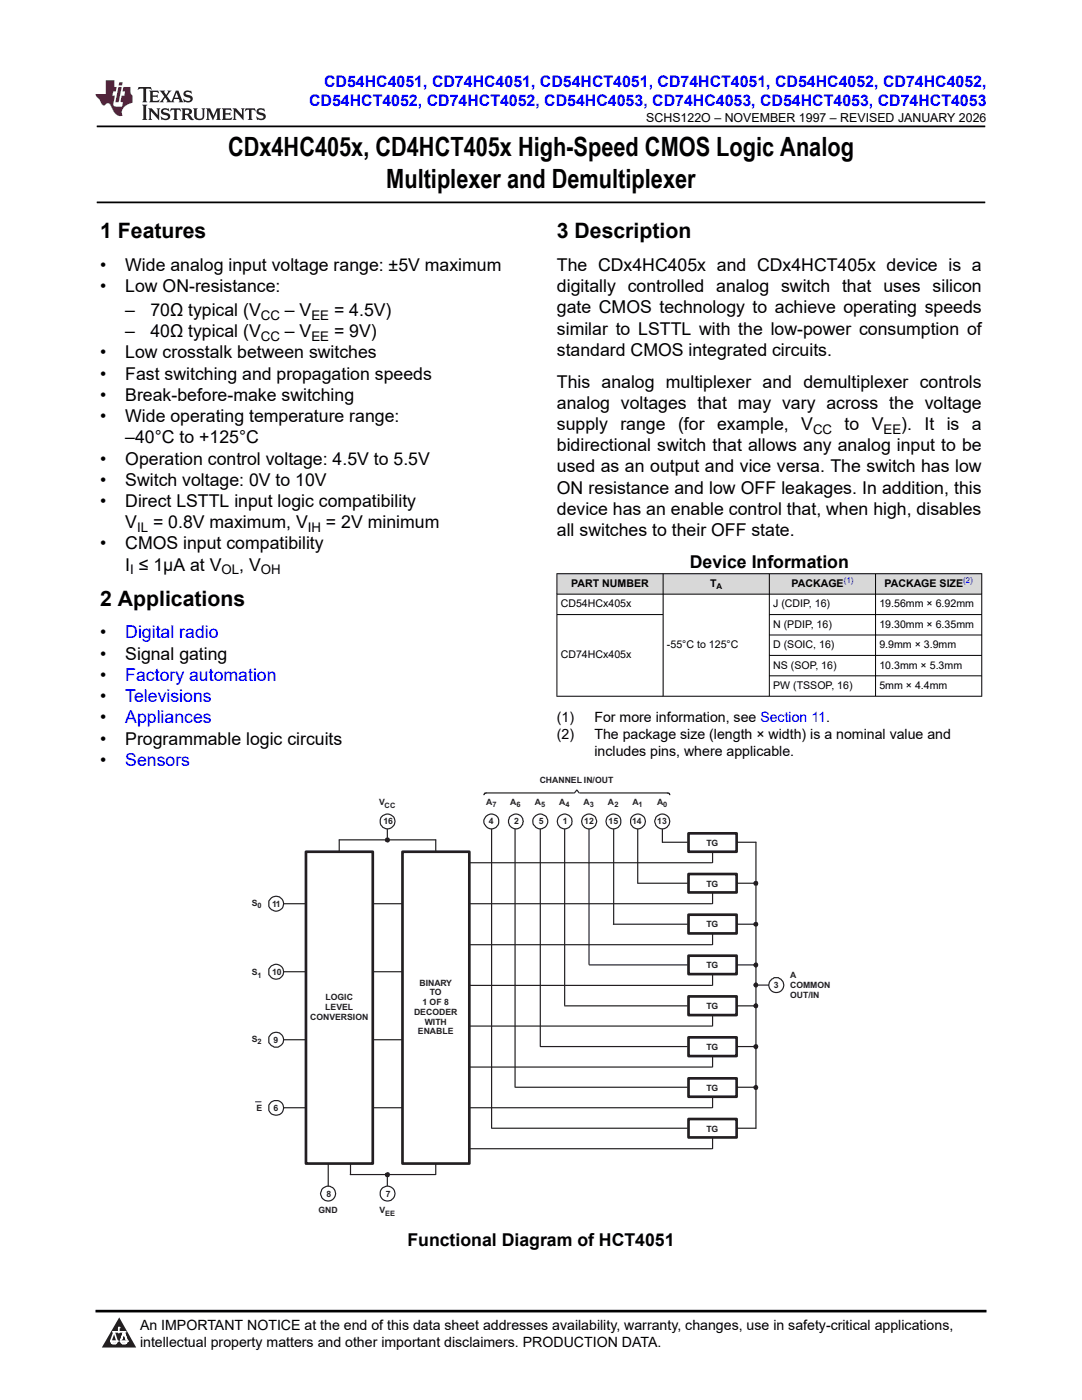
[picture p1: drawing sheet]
<svg xmlns="http://www.w3.org/2000/svg" width="216mm" height="279mm" viewBox="0 0 216 279" stroke-linecap="round" stroke-linejoin="round" font-family="sans-serif">
<defs><g id="words">
<g font-size="5.3">
<text x="45.5" y="31.2">CDx4HC405x, CD4HCT405x High-Speed CMOS Logic Analog</text>
<text x="77.1" y="37.5">Multiplexer and Demultiplexer</text>
</g>
<g font-size="4.2">
<text x="20" y="47.5">1 Features</text>
<text x="111.1" y="47.5">3 Description</text>
<text x="20" y="120.8">2 Applications</text>
</g>
<g font-size="3.5">
<text x="20" y="54.1">•</text>
<text x="20" y="58.3">•</text>
<text x="25" y="54.1">Wide analog input voltage range: ±5V maximum</text>
<text x="25" y="58.3">Low ON-resistance:</text>
<text x="111.1" y="54.1">The CDx4HC405x and CDx4HCT405x device is a</text>
<text x="111.1" y="58.3">digitally controlled analog switch that uses silicon</text>
<text x="25" y="63.1">–</text>
<text x="30" y="63.1">70Ω typical (V</text>
<text x="56.8" y="63.1">– V</text>
<text x="66.7" y="63.1">= 4.5V)</text>
<text x="111.1" y="62.5">gate CMOS technology to achieve operating speeds</text>
<text x="20" y="71.5">•</text>
<text x="25" y="67.3">–</text>
<text x="25" y="71.5">Low crosstalk between switches</text>
<text x="30" y="67.3">40Ω typical (V</text>
<text x="56.9" y="67.3">– V</text>
<text x="66.7" y="67.3">= 9V)</text>
<text x="111.1" y="71">standard CMOS integrated circuits.</text>
<text x="111.1" y="66.8">similar to LSTTL with the low-power consumption of</text>
<text x="20" y="75.8">•</text>
<text x="25" y="75.8">Fast switching and propagation speeds</text>
<text x="111.1" y="77.4">This analog multiplexer and demultiplexer controls</text>
<text x="20" y="80">•</text>
<text x="25" y="80">Break-before-make switching</text>
<text x="111.1" y="81.6">analog voltages that may vary across the voltage</text>
<text x="20" y="84.2">•</text>
<text x="25" y="84.2">Wide operating temperature range:</text>
<text x="25" y="88.5">–40°C to +125°C</text>
<text x="111.1" y="85.8">supply</text>
<text x="123.8" y="85.8">range</text>
<text x="135.3" y="85.8">(for example,</text>
<text x="159.9" y="85.8">V</text>
<text x="168.5" y="85.8">to</text>
<text x="173.9" y="85.8">V</text>
<text x="179.8" y="85.8">).</text>
<text x="184.5" y="85.8">It</text>
<text x="188.9" y="85.8">is</text>
<text x="193.9" y="85.8">a</text>
<text x="20" y="92.7">•</text>
<text x="25" y="92.7">Operation control voltage: 4.5V to 5.5V</text>
<text x="111.1" y="90.1">bidirectional switch that allows any analog input to be</text>
<text x="111.1" y="94.3">used as an output and vice versa. The switch has low</text>
<text x="20" y="96.9">•</text>
<text x="20" y="101.2">•</text>
<text x="25" y="96.9">Switch voltage: 0V to 10V</text>
<text x="25" y="101.2">Direct LSTTL input logic compatibility</text>
<text x="111.1" y="98.5">ON resistance and low OFF leakages. In addition, this</text>
<text x="25" y="105.4">V</text>
<text x="30.5" y="105.4">= 0.8V maximum, V</text>
<text x="65" y="105.4">= 2V minimum</text>
<text x="111.1" y="102.8">device has an enable control that, when high, disables</text>
<text x="111.1" y="107">all switches to their OFF state.</text>
<text x="20" y="109.6">•</text>
<text x="25" y="109.6">CMOS input compatibility</text>
<text x="25" y="113.9">I ≤ 1µA at V</text>
<text x="47.7" y="113.9">, V</text>
<text x="137.6" y="113.3">Device Information</text>
<text x="20" y="127.4">•</text>
<text x="20" y="131.6">•</text>
<text x="25" y="131.6">Signal gating</text>
<text x="20" y="135.9">•</text>
<text x="20" y="140.1">•</text>
<text x="20" y="144.3">•</text>
<text x="20" y="148.6">•</text>
<text x="25" y="148.6">Programmable logic circuits</text>
<text x="20" y="152.8">•</text>
<text x="81.3" y="248.6">Functional Diagram of HCT4051</text>
</g>
<g font-size="3.5" fill="#00f">
<text x="25" y="127.4">Digital radio</text>
<text x="25" y="135.9">Factory automation</text>
<text x="25" y="140.1">Televisions</text>
<text x="25" y="144.3">Appliances</text>
<text x="25" y="152.8">Sensors</text>
</g>
<g font-size="3.2" fill="#00f">
<text x="64.7" y="17.3">CD54HC4051, CD74HC4051, CD54HCT4051, CD74HCT4051, CD54HC4052, CD74HC4052,</text>
<text x="61.7" y="21.1">CD54HCT4052, CD74HCT4052, CD54HC4053, CD74HC4053, CD54HCT4053, CD74HCT4053</text>
</g>
<g font-size="2.8">
<text x="111.1" y="144.1">(1)</text>
<text x="111.1" y="147.5">(2)</text>
<text x="118.6" y="144.1">For more information, see Section 11.</text>
<text x="118.6" y="147.5">The package size (length × width) is a nominal value and</text>
<text x="118.6" y="150.9">includes pins, where applicable.</text>
<text x="27.9" y="265.5">An IMPORTANT NOTICE at the end of this data sheet addresses availability, warranty, changes, use in safety-critical applications,</text>
<text x="27.9" y="268.9">intellectual property matters and other important disclaimers. PRODUCTION DATA.</text>
</g>
<g font-size="2.6">
<text x="52" y="63.8">CC</text>
<text x="62.1" y="63.8">EE</text>
<text x="52" y="68">CC</text>
<text x="62.1" y="68">EE</text>
<text x="162.2" y="86.5">CC</text>
<text x="176.3" y="86.5">EE</text>
<text x="27.4" y="106.1">IL</text>
<text x="61.4" y="106.1">IH</text>
<text x="26" y="114.6">I</text>
<text x="44.2" y="114.6">OL</text>
<text x="52.1" y="114.6">OH</text>
</g>
<text font-size="2.5" x="129" y="24.3">SCHS122O – NOVEMBER 1997 – REVISED JANUARY 2026</text>
<g font-size="2.1">
<text x="114" y="117.2">PART NUMBER</text>
<text x="141.7" y="117.2">T</text>
<text x="157.9" y="117.2">PACKAGE</text>
<text x="176.5" y="117.2">PACKAGE SIZE</text>
<text x="111.9" y="121.2">CD54HCx405x</text>
<text x="154.3" y="121.2">J (CDIP, 16)</text>
<text x="154.3" y="125.3">N (PDIP, 16)</text>
<text x="175.5" y="121.2">19.56mm × 6.92mm</text>
<text x="175.5" y="125.3">19.30mm × 6.35mm</text>
<text x="111.9" y="131.4">CD74HCx405x</text>
<text x="133.1" y="129.4">-55°C to 125°C</text>
<text x="154.3" y="129.4">D (SOIC, 16)</text>
<text x="175.5" y="129.4">9.9mm × 3.9mm</text>
<text x="154.3" y="133.4">NS (SOP, 16)</text>
<text x="154.3" y="137.5">PW (TSSOP, 16)</text>
<text x="175.5" y="133.4">10.3mm × 5.3mm</text>
<text x="175.5" y="137.5">5mm × 4.4mm</text>
</g>
<g font-size="1.7" fill="#231e21">
<text x="75.6" y="160.7">V</text>
<text x="97" y="160.6">A</text>
<text x="101.8" y="160.6">A</text>
<text x="106.8" y="160.6">A</text>
<text x="107.7" y="156.2">CHANNEL IN/OUT</text>
<text x="111.6" y="160.6">A</text>
<text x="116.5" y="160.6">A</text>
<text x="121.3" y="160.6">A</text>
<text x="126.2" y="160.6">A</text>
<text x="131.1" y="160.6">A</text>
<text x="76.5" y="164.5">16</text>
<text x="97.6" y="164.5">4</text>
<text x="102.6" y="164.5">2</text>
<text x="107.5" y="164.5">5</text>
<text x="112.3" y="164.5">1</text>
<text x="116.6" y="164.5">12</text>
<text x="121.4" y="164.5">15</text>
<text x="126.1" y="164.5">14</text>
<text x="131.2" y="164.5">13</text>
<text x="140.9" y="168.8">TG</text>
<text x="140.9" y="176.9">TG</text>
<text x="50.3" y="180.8">S</text>
<text x="54.3" y="181">11</text>
<text x="140.9" y="185">TG</text>
<text x="50.3" y="194.6">S</text>
<text x="54.3" y="194.6">10</text>
<text x="83.7" y="196.7">BINARY</text>
<text x="140.9" y="193.2">TG</text>
<text x="154.4" y="197.2">3</text>
<text x="157.7" y="195.1">A</text>
<text x="157.7" y="197.2">COMMON</text>
<text x="61.9" y="203.5">CONVERSION</text>
<text x="64.9" y="201.5">LEVEL</text>
<text x="65" y="199.6">LOGIC</text>
<text x="82.6" y="202.5">DECODER</text>
<text x="84.3" y="200.6">1 OF 8</text>
<text x="85.8" y="198.7">TO</text>
<text x="140.9" y="201.3">TG</text>
<text x="157.7" y="199.3">OUT/IN</text>
<text x="50.3" y="208">S</text>
<text x="54.6" y="208.2">9</text>
<text x="83.4" y="206.4">ENABLE</text>
<text x="84.8" y="204.5">WITH</text>
<text x="140.9" y="209.5">TG</text>
<text x="51.2" y="221.7">E</text>
<text x="54.6" y="221.7">6</text>
<text x="140.9" y="217.7">TG</text>
<text x="140.9" y="225.8">TG</text>
<text x="65.1" y="238.9">8</text>
<text x="77" y="238.9">7</text>
<text x="63.5" y="242.2">GND</text>
<text x="75.7" y="242.2">V</text>
</g>
<text font-size="1.6" x="143" y="117.6">A</text>
<g font-size="1.6" fill="#00f">
<text x="168.4" y="116.4">(1)</text>
<text x="192.2" y="116.4">(2)</text>
</g>
<g font-size="1.5" fill="#231e21">
<text x="76.8" y="161.2">CC</text>
<text x="98.3" y="161">7</text>
<text x="103.1" y="161">6</text>
<text x="108" y="161">5</text>
<text x="112.8" y="161">4</text>
<text x="117.7" y="161">3</text>
<text x="122.6" y="161">2</text>
<text x="127.4" y="161">1</text>
<text x="132.4" y="161">0</text>
<text x="51.4" y="181.2">0</text>
<text x="51.4" y="195.1">1</text>
<text x="51.4" y="208.5">2</text>
<text x="76.9" y="242.6">EE</text>
</g>
</g></defs>
<path d="M19.3 25.2h177.3M19.3 40.4h177.3" fill="none" stroke="#000" stroke-width=".35"/>
<g fill="#d8d8d8">
<path d="M111.1 114.5h84.8v4.1h-84.8z" fill-rule="evenodd"/>
<path d="M111.2 114.6h21.1v3.9h-21.1z" fill-rule="evenodd"/>
<path d="M132.4 114.6h21.1v3.9h-21.1z" fill-rule="evenodd"/>
<path d="M153.6 114.6h21v3.9h-21z" fill-rule="evenodd"/>
<path d="M174.8 114.6h21v3.9h-21z" fill-rule="evenodd"/>
</g>
<g fill="none" stroke="#000" stroke-width=".2">
<path d="M111.1 114.5h84.9M111.1 118.6h84.9M111.1 114.4v24.6M132.3 114.4v24.6M153.5 114.4v24.6M174.7 114.4v24.6M195.9 114.4v24.6M111.1 122.7h21.3M153.5 122.7h42.5M153.5 126.7h42.5M153.5 130.8h42.5M153.5 134.9h42.5"/>
<path d="M196 139h-84.9"/>
</g>
<g fill="none" stroke="#231e21" stroke-width=".24">
<path d="M93.6 172.2h48.4M142.2 170v2.2M142.2 178.1v2.3M147.2 168.1h3.6v57.1h-3.6M147.2 176.3h3.6M56.6 180.4h23.7M56.6 193.9h23.7M93.6 180.4h48.4M93.6 188.5h48.4M93.6 196.7h48.4M142.2 186.3v2.2M142.2 194.4v2.3"/>
<path d="M147.2 184.4h3.6M147.2 192.6h3.6M151 196.6h3.6M56.6 207.5h23.7M93.6 204.8h48.4M93.6 213h48.4M142.2 202.6v2.2M142.2 210.8v2.2M142.2 218.9v2.2M147.2 217h3.6M147.2 208.9h3.6M147.2 200.7h3.6"/>
<path d="M56.6 221.1h23.7M77.3 234.4v2.3M93.6 221.1h48.4M93.6 229.3h48.4M142.2 227v2.3"/>
</g>
<path d="M137.4 174.4h9.6v3.7h-9.6zM137.4 182.6h9.6v3.7h-9.6zM137.4 190.7h9.6v3.7h-9.6zM137.4 198.8h9.6v3.8h-9.6zM137.4 207h9.6v3.8h-9.6zM137.4 215.2h9.6v3.7h-9.6zM137.4 223.3h9.6v3.7h-9.6z" fill="none" stroke="#231e21" stroke-width=".53"/>
<path d="M150.6 176l.1-.1a.35 .35 0 0 1 .5 .4l-.1 .3h-.5a.39 .39 0 0 1 0-.6z" fill-rule="evenodd" fill="#231e21"/>
<path d="M150.6 176l.1-.1a.42 .42 0 0 1 .5 .2 .42 .42 0 0 1-.1 .5h-.5a.39 .39 0 0 1 0-.6z" fill="none" stroke="#231e21" stroke-width=".24"/>
<circle cx="150.8" cy="184.4" r=".37" fill="#231e21"/>
<circle cx="150.8" cy="184.4" r=".37" fill="none" stroke="#231e21" stroke-width=".24"/>
<path d="M150.6 192.3a.38 .38 0 0 1 .6 .2 .38 .38 0 0 1-.5 .5l-.3-.4z" fill-rule="evenodd" fill="#231e21"/>
<circle cx="150.8" cy="192.6" r=".39" fill="none" stroke="#231e21" stroke-width=".24"/>
<path d="M150.5 196.4l.2-.2a.4 .4 0 0 1 .6 .3 .4 .4 0 0 1-.5 .5 .4 .4 0 0 1-.3-.6z" fill-rule="evenodd" fill="#231e21"/>
<circle cx="150.8" cy="196.6" r=".37" fill="none" stroke="#231e21" stroke-width=".24"/>
<path d="M150.5 200.6l.2-.3a.4 .4 0 0 1 .6 .4 .4 .4 0 0 1-.5 .4 .4 .4 0 0 1-.3-.5z" fill-rule="evenodd" fill="#231e21"/>
<circle cx="150.8" cy="200.7" r=".37" fill="none" stroke="#231e21" stroke-width=".24"/>
<path d="M150.6 208.6a.39 .39 0 0 1 .6 .2 .39 .39 0 0 1-.5 .5l-.3-.4z" fill-rule="evenodd" fill="#231e21"/>
<circle cx="150.8" cy="208.9" r=".39" fill="none" stroke="#231e21" stroke-width=".24"/>
<path d="M150.5 216.9l.2-.3 .4 .1 .1 .3-.1 .3a.39 .39 0 0 1-.5 0 .39 .39 0 0 1-.1-.4z" fill-rule="evenodd" fill="#231e21"/>
<circle cx="150.8" cy="217" r=".37" fill="none" stroke="#231e21" stroke-width=".24"/>
<g fill="#fff">
<path d="M153.3 199a1.45 1.45 0 0 1 1.7-.4 1.45 1.45 0 0 1 .9 1.4h-1.5h1.5a1.46 1.46 0 0 1-2 1.4 1.46 1.46 0 0 1-.6-2.4z" fill-rule="evenodd"/>
<circle cx="154.9" cy="196.6" r="1.5"/>
</g>
<g fill="none" stroke="#231e21" stroke-width=".24">
<path d="M98.1 164.1v61.1M102.8 164.1v52.9M107.8 164.1v44.8M112.7 164.1v36.5M117.5 164.1v28.3M122.5 164.1v20.3M127.3 164.1v12.2M127.3 176.3h9.8M132.2 164.1v4h4.9M117.6 192.6h19.5M122.4 184.4h14.7M102.9 217h34.2"/>
<path d="M107.9 208.9h29.2M112.7 200.7h24.4M98.2 225.2h38.9"/>
<circle cx="154.9" cy="196.6" r="1.5"/>
</g>
<path d="M80.3 170h13.3v62.2h-13.3z" fill="#fff"/>
<path d="M80.3 170h13.3v62.2h-13.3z" fill="none" stroke="#231e21" stroke-width=".53"/>
<path d="M61.1 170h13.3v62.2h-13.3z" fill="#fff"/>
<path d="M61.1 170h13.3v62.2h-13.3z" fill="none" stroke="#231e21" stroke-width=".53"/>
<circle cx="55.1" cy="180.4" r="1.5" fill="#fff"/>
<circle cx="55.1" cy="180.3" r="1.49" fill="none" stroke="#231e21" stroke-width=".24"/>
<circle cx="55.1" cy="193.9" r="1.49" fill="#fff"/>
<circle cx="55.1" cy="193.9" r="1.5" fill="none" stroke="#231e21" stroke-width=".24"/>
<path d="M54.2 206.3a1.5 1.5 0 0 1 2.1 .3 1.5 1.5 0 0 1-.4 2.1 1.5 1.5 0 0 1-2.1-.4l-.2-.2v-1.1z" fill-rule="evenodd" fill="#fff"/>
<path d="M54.2 206.3a1.49 1.49 0 0 1 2.1 .3 1.49 1.49 0 0 1-.4 2.1 1.49 1.49 0 0 1-2.1-.4 1.53 1.53 0 0 1 .4-2z" fill="none" stroke="#231e21" stroke-width=".24"/>
<circle cx="55.1" cy="221.1" r="1.51" fill="#fff"/>
<circle cx="55.1" cy="221.1" r="1.5" fill="none" stroke="#231e21" stroke-width=".24"/>
<path d="M51 219.9h1.1" fill="none" stroke="#231e21" stroke-width=".2"/>
<circle cx="65.5" cy="238.2" r="1.48" fill="#fff"/>
<circle cx="65.5" cy="238.2" r="1.49" fill="none" stroke="#231e21" stroke-width=".24"/>
<circle cx="77.3" cy="238.2" r="1.5" fill="#fff"/>
<g fill="none" stroke="#231e21" stroke-width=".24">
<path d="M65.5 232.2v4.5M69.9 234.4h17M69.9 232.2v2.2M86.9 232.2v2.2"/>
<circle cx="77.3" cy="238.2" r="1.5"/>
</g>
<path d="M76.9 234.2l.4-.1h.3l.1 .3-.1 .4h-.5z" fill-rule="evenodd" fill="#231e21"/>
<path d="M77.3 165.4v2.2M76.9 234.2l.4-.1a.39 .39 0 0 1 .4 .3 .39 .39 0 0 1-.4 .4 .42 .42 0 0 1-.4-.6z" fill="none" stroke="#231e21" stroke-width=".24"/>
<circle cx="77.3" cy="164" r="1.5" fill="#fff"/>
<g fill="none" stroke="#231e21" stroke-width=".24">
<path d="M67.7 169.9v-2.3h19.2v2.3"/>
<circle cx="77.3" cy="164" r="1.49"/>
</g>
<path d="M77.1 167.3h.5l.1 .3-.1 .3-.3 .1-.4-.1z" fill-rule="evenodd" fill="#231e21"/>
<path d="M77.1 167.3h.5l.1 .3-.1 .3-.3 .1-.4-.1z" fill="none" stroke="#231e21" stroke-width=".24"/>
<circle cx="132.2" cy="163.9" r="1.49" fill="#fff"/>
<circle cx="132.2" cy="163.9" r="1.47" fill="none" stroke="#231e21" stroke-width=".24"/>
<circle cx="127.3" cy="163.9" r="1.49" fill="#fff"/>
<circle cx="127.3" cy="163.9" r="1.5" fill="none" stroke="#231e21" stroke-width=".24"/>
<circle cx="122.4" cy="163.9" r="1.47" fill="#fff"/>
<circle cx="122.4" cy="163.9" r="1.46" fill="none" stroke="#231e21" stroke-width=".24"/>
<circle cx="117.6" cy="163.9" r="1.5" fill="#fff"/>
<circle cx="117.6" cy="163.9" r="1.5" fill="none" stroke="#231e21" stroke-width=".24"/>
<circle cx="112.7" cy="163.9" r="1.48" fill="#fff"/>
<circle cx="112.7" cy="163.9" r="1.47" fill="none" stroke="#231e21" stroke-width=".24"/>
<circle cx="107.8" cy="163.9" r="1.48" fill="#fff"/>
<circle cx="107.8" cy="163.9" r="1.47" fill="none" stroke="#231e21" stroke-width=".24"/>
<circle cx="103" cy="163.9" r="1.48" fill="#fff"/>
<circle cx="103" cy="163.9" r="1.47" fill="none" stroke="#231e21" stroke-width=".24"/>
<circle cx="98" cy="164" r="1.47" fill="#fff"/>
<circle cx="98.1" cy="163.9" r="1.46" fill="none" stroke="#231e21" stroke-width=".24"/>
<path d="M115.1 157.7l.5 .6h-1z" fill="#fff"/>
<path d="M114.4 158.3h-17.4h-.3l-.1 .3M114.6 158.3l.5-.6 .5 .6M115.8 158.3h17.3M133.2 158.3h.3l.2 .3" fill="none" stroke="#231e21" stroke-width=".24"/>
<path d="M137.4 166.3h9.6v3.7h-9.6z" fill="#fff"/>
<path d="M137.4 166.3h9.6v3.7h-9.6z" fill="none" stroke="#231e21" stroke-width=".53"/>
<path d="M0 0h215.9v23.8h-215.9z" fill-rule="evenodd" fill="#fff"/>
<path d="M27.7 17.4l-.2 .6 .5-.3h.6v.2v2.1l-.2 .4h1l-.2-.4v-2.1v-.2h.5l.5 .3-.1-.6zM29.8 18.1l.2 .4v1.5l-.2 .4h1.9l.1-.6a1.08 1.08 0 0 1-1.3 .2v-.7h.6l.4 .2v-.6l-.4 .2h-.6v-.6l.2-.1a1 1 0 0 1 1 .2l-.1-.5zM31.8 18.1l1 1.1-1 1.2h.9l-.2-.2 .4-.7 .5 .7-.2 .2h1.6l-.2-.2 .1-.4h1l.1 .4-.1 .2h.9l-.2-.3-.8-2h-.5l-1 2.2-.8-1.1 .9-1.1h-.8l.2 .2-.5 .7-.3-.7 .1-.2zM35.2 18.5l.4 1h-.8zM36.8 18.2a.65 .65 0 0 0-.2 .8 .65 .65 0 0 0 .6 .4l.7 .2 .1 .2a.79 .79 0 0 1-.7 .4 .79 .79 0 0 1-.7-.5l.1 .7 .2-.1a.93 .93 0 0 0 1.1 .1 .93 .93 0 0 0 .4-1 1.46 1.46 0 0 0-1.2-.6l-.1-.3a1.09 1.09 0 0 1 1.2 .2l-.2-.6-.1 .1-.6-.2zM28.4 20.9l.2 .4v2.3l-.2 .3h1l-.2-.3v-2.3l.2-.4zM29.6 21.6l.2 .4v1.6l-.2 .3h.8l-.3-.3v-1.4l1.7 1.8v-2l.2-.4h-.8l.2 .2 .1 1.1-1.2-1.3zM32.3 21.8a.65 .65 0 0 0-.2 .7 .65 .65 0 0 0 .7 .4l.6 .2 .1 .2a.79 .79 0 0 1-.7 .4 .79 .79 0 0 1-.7-.5l.1 .7 .2-.1a.93 .93 0 0 0 1.1 .1 .93 .93 0 0 0 .4-.9 1.46 1.46 0 0 0-1.2-.6l-.1-.4a1.09 1.09 0 0 1 1.2 .2l-.2-.6-.1 .1-.6-.1zM34.1 21.6l-.1 .7a.63 .63 0 0 1 .7-.4l.1 1.7-.3 .3h1l-.2-.3v-1.7a.66 .66 0 0 1 .8 .4l-.1-.7zM36.2 21.6l.2 .4v1.6l-.2 .3h.9l-.2-.2v-.7h.5l.1 .2a.79 .79 0 0 0 1.2 .6l-1-.9a.61 .61 0 0 0 .6-.6 .61 .61 0 0 0-.5-.6zM36.9 21.9h.2a.47 .47 0 0 1 .5 .1 .47 .47 0 0 1 .1 .5l-.2 .2h-.6zM38.5 21.6l.2 .2a2.27 2.27 0 0 0 .4 2 1.04 1.04 0 0 0 1.7-.7v-1.3l.2-.2h-.8l.2 .4v1.1a.6 .6 0 0 1-.6 .6 .6 .6 0 0 1-.6-.6v-1.1l.3-.4zM41.1 21.6l.2 .4v1.6l-.2 .3h.7l-.2-.3v-1.5l.9 1.9 .8-1.9v1.5l-.2 .3h1l-.3-.3v-1.6l.3-.4h-.8l-.7 1.5-.7-1.5zM44.3 21.6l.2 .4v1.6l-.2 .3h1.9l.1-.5a1.09 1.09 0 0 1-1.3 .1v-.6h.6l.4 .1v-.6l-.4 .2h-.6v-.6l.2-.1a1.01 1.01 0 0 1 1 .3l-.1-.6zM46.4 21.6l.3 .4v1.6l-.3 .3h.8l-.2-.3v-1.4l1.6 1.8v-2l.2-.4h-.7l.2 .2v1.1l-1.2-1.3zM49 21.6l-.1 .7a.63 .63 0 0 1 .8-.4v1.7l-.3 .3h1l-.2-.3v-1.7a.66 .66 0 0 1 .8 .4l-.1-.7zM51.4 21.8a.65 .65 0 0 0-.2 .7 .65 .65 0 0 0 .6 .4l.6 .2 .2 .2a.79 .79 0 0 1-.8 .4 .79 .79 0 0 1-.6-.5l.1 .7 .2-.1a.93 .93 0 0 0 1 .1 .93 .93 0 0 0 .5-.9 1.46 1.46 0 0 0-1.3-.6l-.1-.4a1.09 1.09 0 0 1 1.3 .2l-.2-.6-.2 .1-.5-.1z" fill="#231f20"/>
<path d="M21.1 16v2.8h-2.1l.1 .3 .9 1a.95 .95 0 0 0 .9 .9 .59 .59 0 0 1 .6-.4 .59 .59 0 0 1 .5 .4l.4 .8a1.59 1.59 0 0 0 2.1 1.3 1.61 1.61 0 0 1 1-2.2l1-.4-.1-1.5a1.59 1.59 0 0 1-.4-1.6h-1.4l-.2 .9h.5l-.1 .8h-.5l-.2 1v.2l.4 .1-.2 .9h-.6a.73 .73 0 0 1-1.1-.7l.3-1.5h-.5l.2-.8h.5l.2-.9h-.5v-1.4zM23.6 17.4l-.6 3h.7l.6-3zM23.8 16.4l-.1 .7h.7l.1-.7z" fill="#ed1c24"/>
<path d="M0 261.4h215.9v18h-215.9z" fill-rule="evenodd" fill="#fff"/>
<path d="M23.8 262.9l3.4 6h-6.9z" fill="#231f20"/>
<path d="M22.1 267.7h1.3l-.4 .5h-.3a.55 .55 0 0 1-.6-.5z" fill-rule="evenodd" fill="#fff"/>
<path d="M22.1 267.7h1.3l-.4 .5h-.3a.55 .55 0 0 1-.6-.5z" fill="none" stroke="#231f20" stroke-width=".34"/>
<path d="M22.1 267.7h1.3l-.4 .5h-.5zM23.7 265.9h.1M23.7 264.9v1z" fill="none" stroke="#fff" stroke-width=".34"/>
<circle cx="23.7" cy="264.9" r=".17" fill="#fff"/>
<path d="M22.6 265.8h.1M22.6 265.8h2.3z" fill="none" stroke="#fff" stroke-width=".34"/>
<circle cx="24.9" cy="265.8" r=".17" fill="#fff"/>
<path d="M24 267.7h.1" fill="none" stroke="#fff" stroke-width=".34"/>
<path d="M24.7 265.8l-.7 1.9z" fill="#fff"/>
<path d="M24.7 265.8l-.7 1.9z" fill="none" stroke="#fff" stroke-width=".34"/>
<path d="M24.7 265.8l.7 1.9z" fill="#fff"/>
<path d="M24.7 265.8l.7 1.9zM25.3 267.7h.1" fill="none" stroke="#fff" stroke-width=".34"/>
<circle cx="22.1" cy="267.7" r=".17" fill="#fff"/>
<path d="M22.8 265.8l-.7 1.9zM22.8 265.8l.6 1.9z" fill="none" stroke="#fff" stroke-width=".34"/>
<circle cx="23.4" cy="267.7" r=".17" fill="#fff"/>
<path d="M24.1 267.7h1.3a.65 .65 0 0 1-.6 .5 .65 .65 0 0 1-.7-.5z" fill-rule="evenodd" fill="#fff"/>
<path d="M24.1 267.7h1.3a.65 .65 0 0 1-.6 .5 .65 .65 0 0 1-.7-.5z" fill="none" stroke="#231f20" stroke-width=".34"/>
<path d="M24 267.7h.1M24.1 267.7h1.3l-.4 .5h-.5z" fill="none" stroke="#fff" stroke-width=".34"/>
<circle cx="25.4" cy="267.7" r=".17" fill="#fff"/>
<path d="M19 261.7h177.8" fill="none" stroke="#000" stroke-width=".53"/>
<use href="#words"/>
</svg>
